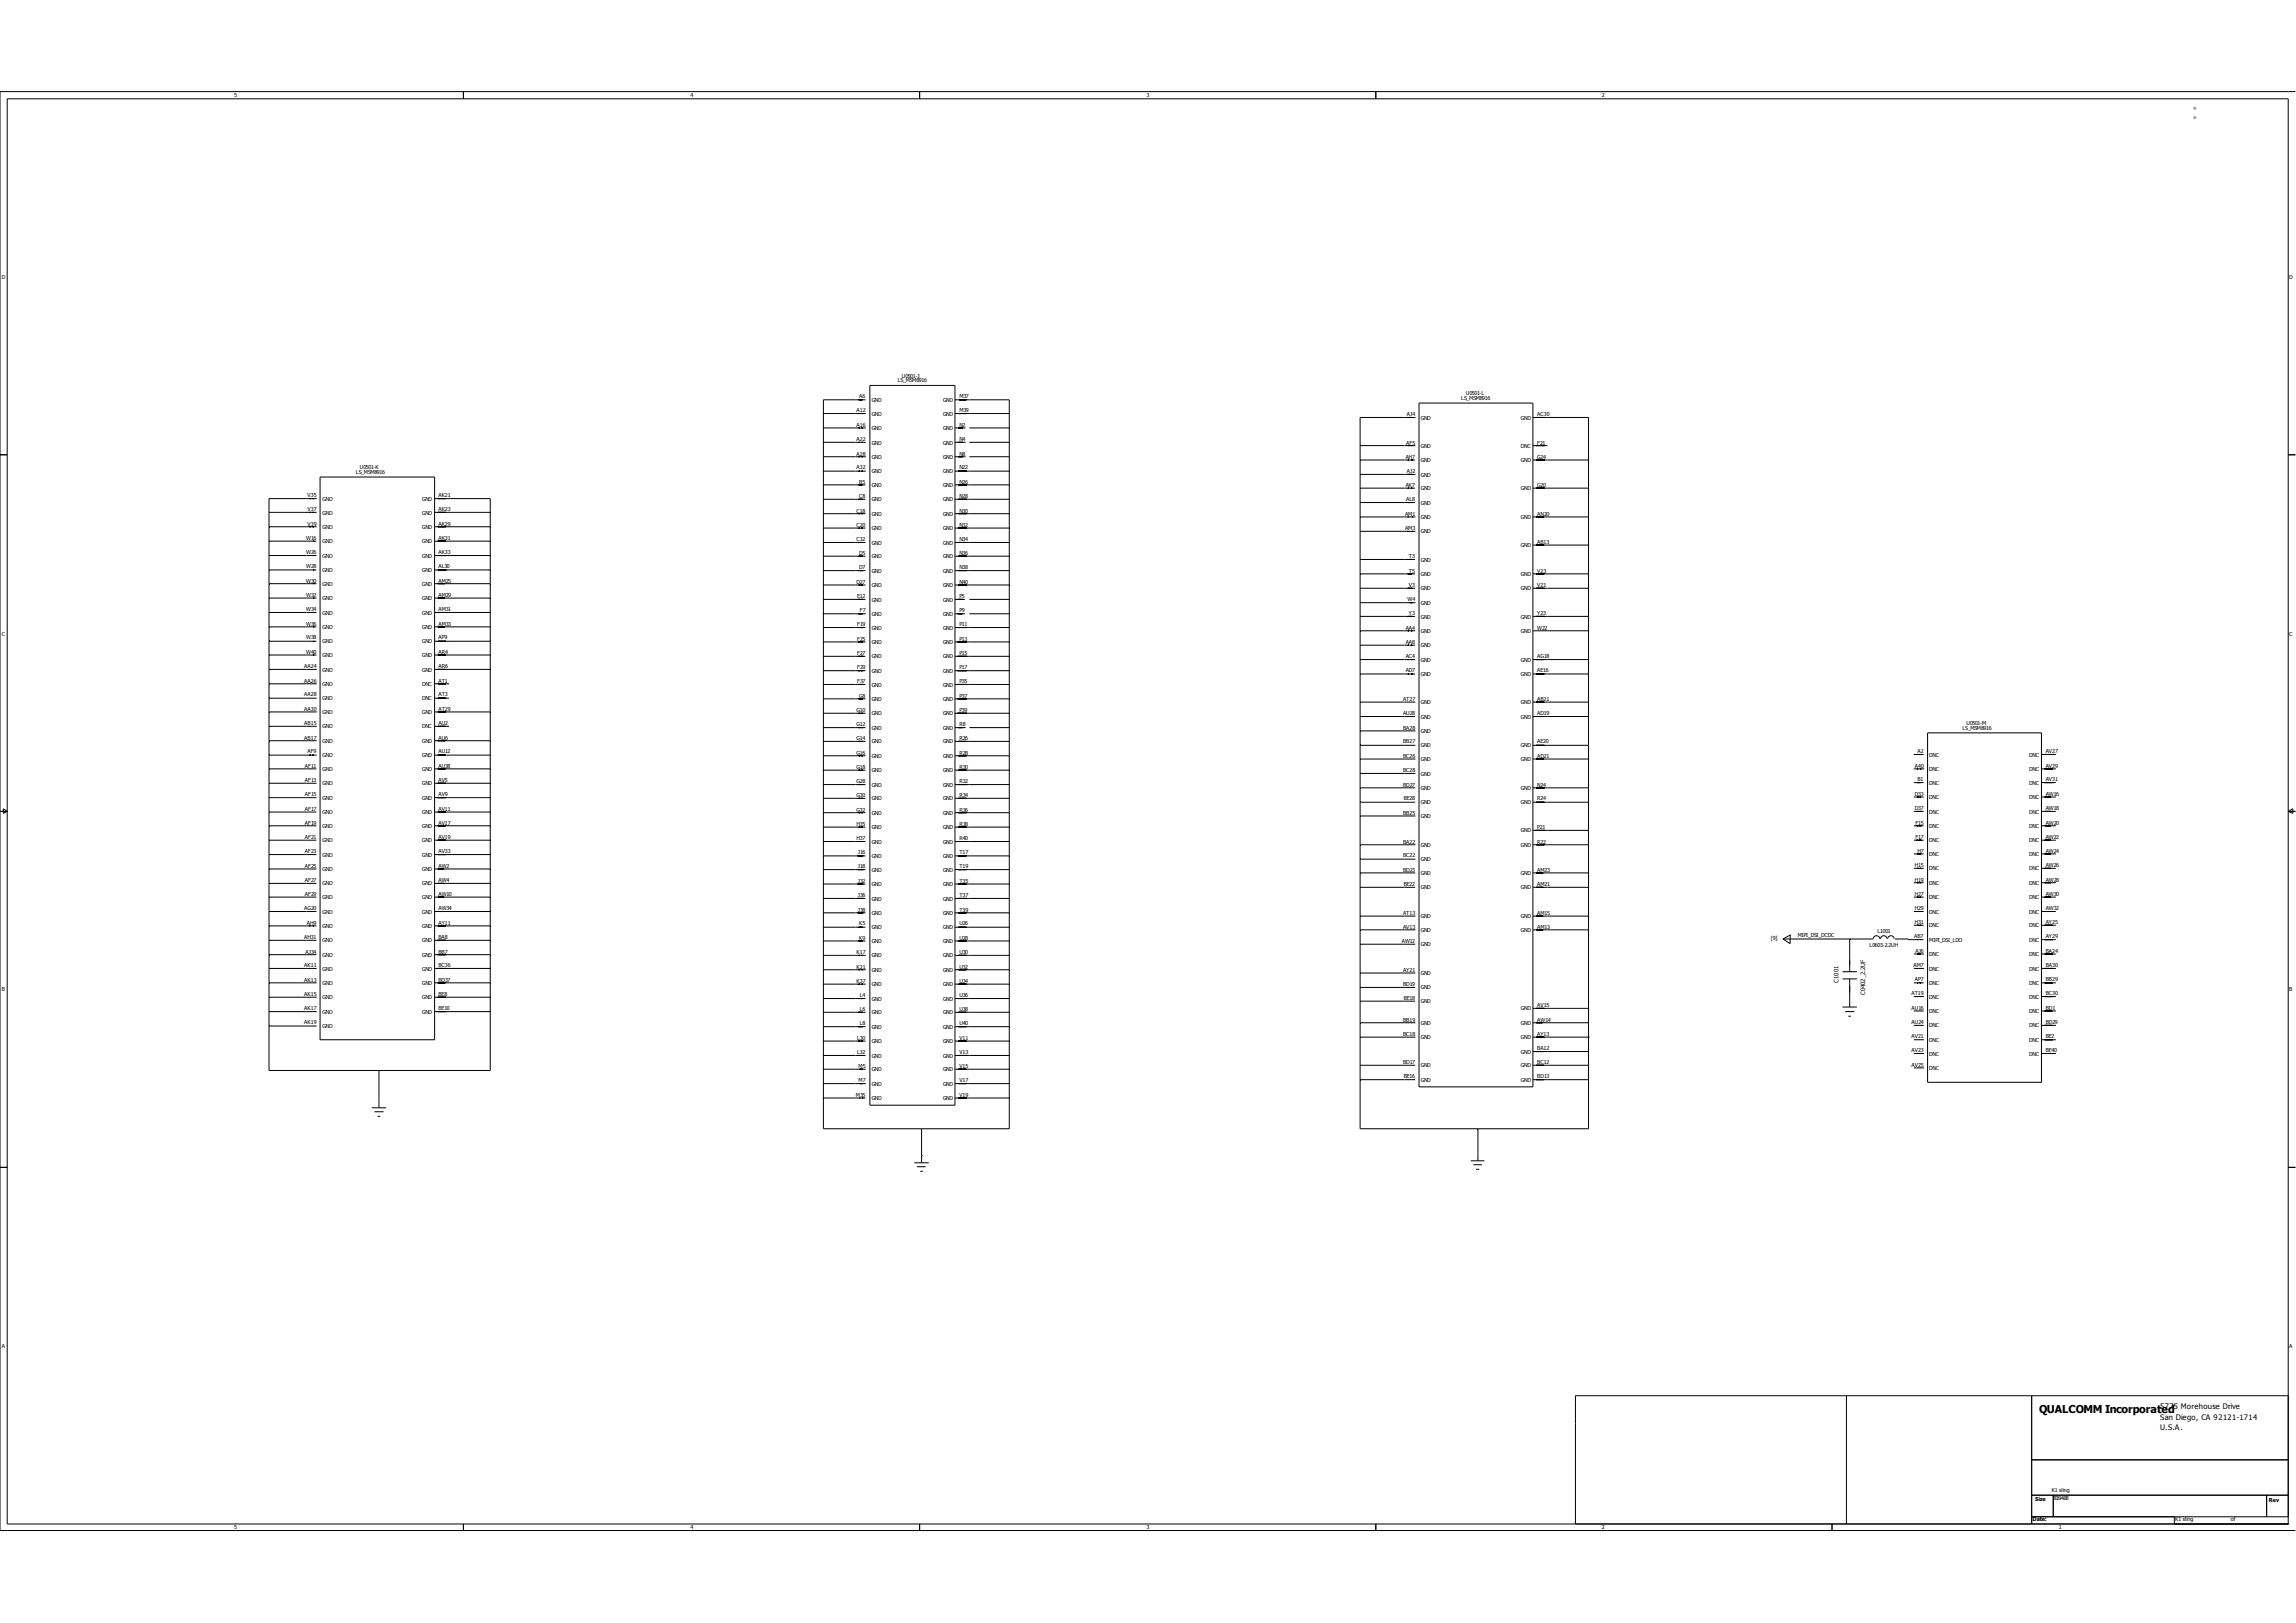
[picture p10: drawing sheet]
<svg xmlns="http://www.w3.org/2000/svg" width="297mm" height="210mm" viewBox="0 0 297 210" stroke-linecap="round" stroke-linejoin="round" font-family="sans-serif">
<defs><g id="words">
<text font-size="2.5" fill="#666" x="283.3" y="15.3">：</text>
<text font-size="1.4" x="263.8" y="182.8">QUALCOMM Incorporated</text>
<g font-size="1">
<text x="279.4" y="182.4">5775 Morehouse Drive</text>
<text x="279.4" y="183.7">San Diego, CA 92121-1714</text>
<text x="279.4" y="185.1">U.S.A.</text>
</g>
<g font-size=".8">
<text x="237.8" y="127.2" transform="rotate(-90 237.8 127.2)">C1001</text>
<text x="241.3" y="128.8" transform="rotate(-90 241.3 128.8)">C0402_2.2UF</text>
</g>
<g font-size=".7">
<text x="30.3" y="12.6">5</text>
<text x="89.3" y="12.6">4</text>
<text x="148.3" y="12.6">3</text>
<text x="207.2" y="12.6">2</text>
<text x=".3" y="36.1">D</text>
<text x="296.1" y="36.1">D</text>
<text x="110.8" y="53.4">A12</text>
<text x="111.1" y="51.5">A6</text>
<text x="112.8" y="52">GND</text>
<text x="112.8" y="53.8">GND</text>
<text x="116.1" y="49.5">LS_MSM8916</text>
<text x="116.7" y="48.9">U0501-J</text>
<text x="122" y="53.8">GND</text>
<text x="122" y="52">GND</text>
<text x="124.1" y="53.4">M39</text>
<text x="124.1" y="51.5">M37</text>
<text x="182" y="53.8">AJ4</text>
<text x="189" y="51.8">LS_MSM8916</text>
<text x="189.6" y="51.2">U0501-L</text>
<text x="198.8" y="53.8">AC30</text>
<text x="110.8" y="55.2">A16</text>
<text x="110.8" y="57.1">A22</text>
<text x="110.8" y="59">A28</text>
<text x="112.8" y="55.7">GND</text>
<text x="112.8" y="57.5">GND</text>
<text x="112.8" y="59.4">GND</text>
<text x="122" y="59.4">GND</text>
<text x="122" y="57.5">GND</text>
<text x="122" y="55.7">GND</text>
<text x="124.1" y="59">N8</text>
<text x="124.1" y="57.1">N4</text>
<text x="124.1" y="55.2">N2</text>
<text x="181.8" y="59.4">AH7</text>
<text x="181.9" y="57.5">AF5</text>
<text x="183.8" y="54.3">GND</text>
<text x="183.8" y="59.8">GND</text>
<text x="183.8" y="57.9">GND</text>
<text x="196.7" y="59.8">GND</text>
<text x="196.7" y="57.9">DNC</text>
<text x="196.7" y="54.3">GND</text>
<text x="198.8" y="59.4">G24</text>
<text x="198.8" y="57.5">F21</text>
<text x="39.8" y="64.3">V35</text>
<text x="41.7" y="64.8">GND</text>
<text x="46.1" y="61.3">LS_MSM8916</text>
<text x="46.6" y="60.7">U0501-K</text>
<text x="54.6" y="64.8">GND</text>
<text x="56.7" y="64.3">AK21</text>
<text x="110.8" y="60.7">A32</text>
<text x="111.1" y="62.6">B5</text>
<text x="111.1" y="64.5">C8</text>
<text x="112.8" y="61.2">GND</text>
<text x="112.8" y="63">GND</text>
<text x="112.8" y="64.9">GND</text>
<text x="122" y="61.2">GND</text>
<text x="122" y="63">GND</text>
<text x="122" y="64.9">GND</text>
<text x="124.1" y="60.7">N22</text>
<text x="124.1" y="62.6">N26</text>
<text x="124.1" y="64.5">N28</text>
<text x="181.8" y="63">AK7</text>
<text x="181.9" y="64.9">AL8</text>
<text x="182" y="61.2">AJ2</text>
<text x="183.8" y="63.4">GND</text>
<text x="183.8" y="65.3">GND</text>
<text x="183.8" y="61.7">GND</text>
<text x="196.7" y="63.4">GND</text>
<text x="198.8" y="63">G20</text>
<text x="39.6" y="69.9">W16</text>
<text x="39.6" y="71.7">W26</text>
<text x="39.8" y="66.1">V37</text>
<text x="39.8" y="68">V39</text>
<text x="41.7" y="66.6">GND</text>
<text x="41.7" y="68.4">GND</text>
<text x="41.7" y="70.3">GND</text>
<text x="54.6" y="66.6">GND</text>
<text x="54.6" y="68.4">GND</text>
<text x="54.6" y="70.3">GND</text>
<text x="56.7" y="66.1">AK23</text>
<text x="56.7" y="68">AK29</text>
<text x="56.7" y="69.9">AK31</text>
<text x="56.7" y="71.7">AK33</text>
<text x="110.8" y="66.3">C18</text>
<text x="110.8" y="68.2">C20</text>
<text x="110.8" y="70">C32</text>
<text x="111.1" y="71.8">D5</text>
<text x="112.8" y="66.7">GND</text>
<text x="112.8" y="68.6">GND</text>
<text x="112.8" y="70.5">GND</text>
<text x="122" y="66.7">GND</text>
<text x="122" y="68.6">GND</text>
<text x="122" y="70.5">GND</text>
<text x="124.1" y="66.3">N30</text>
<text x="124.1" y="68.2">N32</text>
<text x="124.1" y="71.8">N36</text>
<text x="124.1" y="70">N34</text>
<text x="181.7" y="66.7">AM1</text>
<text x="181.7" y="68.5">AM3</text>
<text x="183.8" y="67.2">GND</text>
<text x="183.8" y="69">GND</text>
<text x="196.7" y="70.8">GND</text>
<text x="196.7" y="67.2">GND</text>
<text x="198.8" y="70.4">AB13</text>
<text x="198.8" y="66.7">AN20</text>
<text x="39.6" y="73.5">W28</text>
<text x="39.6" y="75.4">W30</text>
<text x="39.6" y="77.2">W32</text>
<text x="41.7" y="72.2">GND</text>
<text x="41.7" y="74">GND</text>
<text x="41.7" y="75.8">GND</text>
<text x="41.7" y="77.7">GND</text>
<text x="54.6" y="72.2">GND</text>
<text x="54.6" y="74">GND</text>
<text x="54.6" y="75.8">GND</text>
<text x="54.6" y="77.7">GND</text>
<text x="56.7" y="73.5">AL30</text>
<text x="56.7" y="75.4">AM25</text>
<text x="56.7" y="77.2">AM29</text>
<text x="110.8" y="75.5">D27</text>
<text x="110.9" y="77.4">E12</text>
<text x="111.1" y="73.7">D7</text>
<text x="112.8" y="72.2">GND</text>
<text x="112.8" y="74.1">GND</text>
<text x="112.8" y="76">GND</text>
<text x="112.8" y="77.8">GND</text>
<text x="122" y="77.8">GND</text>
<text x="122" y="76">GND</text>
<text x="122" y="74.1">GND</text>
<text x="122" y="72.2">GND</text>
<text x="124.1" y="77.4">P5</text>
<text x="124.1" y="75.5">N40</text>
<text x="124.1" y="73.7">N38</text>
<text x="182.1" y="77.7">W4</text>
<text x="182.3" y="72.2">T3</text>
<text x="182.3" y="74.1">T5</text>
<text x="182.3" y="76">V3</text>
<text x="183.8" y="72.7">GND</text>
<text x="183.8" y="74.5">GND</text>
<text x="183.8" y="76.4">GND</text>
<text x="196.7" y="76.4">GND</text>
<text x="196.7" y="74.5">GND</text>
<text x="198.8" y="76">V21</text>
<text x="198.8" y="74.1">V23</text>
<text x=".3" y="82.2">C</text>
<text x="39.6" y="79.1">W34</text>
<text x="39.6" y="81">W36</text>
<text x="39.6" y="82.7">W38</text>
<text x="41.7" y="79.5">GND</text>
<text x="41.7" y="81.4">GND</text>
<text x="41.7" y="83.2">GND</text>
<text x="54.6" y="79.5">GND</text>
<text x="54.6" y="81.4">GND</text>
<text x="54.6" y="83.2">GND</text>
<text x="56.7" y="79.1">AM31</text>
<text x="56.7" y="81">AM33</text>
<text x="56.7" y="82.7">AP9</text>
<text x="110.9" y="81">F19</text>
<text x="110.9" y="82.9">F25</text>
<text x="111.2" y="79.2">F7</text>
<text x="112.8" y="79.7">GND</text>
<text x="112.8" y="81.5">GND</text>
<text x="112.8" y="83.3">GND</text>
<text x="122" y="83.3">GND</text>
<text x="122" y="81.5">GND</text>
<text x="122" y="79.7">GND</text>
<text x="124.1" y="82.9">P13</text>
<text x="124.1" y="81">P11</text>
<text x="124.1" y="79.2">P9</text>
<text x="181.8" y="81.5">AA4</text>
<text x="181.8" y="83.3">AA8</text>
<text x="182.3" y="79.6">Y3</text>
<text x="183.8" y="78.3">GND</text>
<text x="183.8" y="80">GND</text>
<text x="183.8" y="81.9">GND</text>
<text x="183.8" y="83.8">GND</text>
<text x="196.7" y="81.9">GND</text>
<text x="196.7" y="80">GND</text>
<text x="198.8" y="81.5">W22</text>
<text x="198.8" y="79.6">Y23</text>
<text x="296.1" y="82.2">C</text>
<text x="39.4" y="86.5">AA24</text>
<text x="39.4" y="88.3">AA26</text>
<text x="39.6" y="84.6">W40</text>
<text x="41.7" y="85">GND</text>
<text x="41.7" y="86.9">GND</text>
<text x="41.7" y="88.8">GND</text>
<text x="54.6" y="85">GND</text>
<text x="54.6" y="86.9">GND</text>
<text x="54.6" y="88.8">DNC</text>
<text x="56.7" y="84.6">AR4</text>
<text x="56.7" y="86.5">AR6</text>
<text x="56.7" y="88.3">AT1</text>
<text x="110.9" y="84.8">F27</text>
<text x="110.9" y="86.6">F29</text>
<text x="110.9" y="88.4">F37</text>
<text x="112.8" y="85.2">GND</text>
<text x="112.8" y="87.1">GND</text>
<text x="112.8" y="88.8">GND</text>
<text x="122" y="88.8">GND</text>
<text x="122" y="87.1">GND</text>
<text x="122" y="85.2">GND</text>
<text x="124.1" y="88.4">P35</text>
<text x="124.1" y="86.6">P17</text>
<text x="124.1" y="84.8">P15</text>
<text x="181.8" y="87">AD7</text>
<text x="181.8" y="85.2">AC4</text>
<text x="183.8" y="87.5">GND</text>
<text x="183.8" y="85.6">GND</text>
<text x="196.7" y="85.6">GND</text>
<text x="196.7" y="87.5">GND</text>
<text x="198.8" y="85.2">AG18</text>
<text x="198.8" y="87">AE16</text>
<text x="39.4" y="90.1">AA28</text>
<text x="39.4" y="92">AA30</text>
<text x="39.4" y="93.8">AB15</text>
<text x="39.4" y="95.7">AB17</text>
<text x="41.7" y="90.6">GND</text>
<text x="41.7" y="92.4">GND</text>
<text x="41.7" y="94.3">GND</text>
<text x="54.6" y="90.6">DNC</text>
<text x="54.6" y="92.4">GND</text>
<text x="54.6" y="94.3">DNC</text>
<text x="56.7" y="90.1">AT3</text>
<text x="56.7" y="92">AT29</text>
<text x="56.7" y="93.8">AU2</text>
<text x="56.7" y="95.7">AU6</text>
<text x="110.8" y="92.1">G10</text>
<text x="110.8" y="93.9">G12</text>
<text x="110.8" y="95.8">G14</text>
<text x="111.1" y="90.3">G8</text>
<text x="112.8" y="90.7">GND</text>
<text x="112.8" y="92.6">GND</text>
<text x="112.8" y="94.4">GND</text>
<text x="122" y="94.4">GND</text>
<text x="122" y="92.6">GND</text>
<text x="122" y="90.7">GND</text>
<text x="124.1" y="95.8">R26</text>
<text x="124.1" y="93.9">R8</text>
<text x="124.1" y="92.1">P39</text>
<text x="124.1" y="90.3">P37</text>
<text x="181.5" y="92.6">AU28</text>
<text x="181.5" y="90.7">AT27</text>
<text x="181.5" y="94.4">BA28</text>
<text x="183.8" y="93">GND</text>
<text x="183.8" y="91.1">GND</text>
<text x="183.8" y="94.8">GND</text>
<text x="196.7" y="93">GND</text>
<text x="196.7" y="91.1">GND</text>
<text x="198.8" y="92.6">AD19</text>
<text x="198.8" y="90.7">AB21</text>
<text x="253.9" y="94.4">LS_MSM8916</text>
<text x="254.4" y="93.8">U0501-M</text>
<text x="39.4" y="99.3">AF11</text>
<text x="39.4" y="101.2">AF13</text>
<text x="39.8" y="97.5">AF9</text>
<text x="41.7" y="96.1">GND</text>
<text x="41.7" y="98">GND</text>
<text x="41.7" y="99.8">GND</text>
<text x="41.7" y="101.6">GND</text>
<text x="54.6" y="96.1">GND</text>
<text x="54.6" y="98">GND</text>
<text x="54.6" y="99.8">GND</text>
<text x="54.6" y="101.6">GND</text>
<text x="56.7" y="97.5">AU12</text>
<text x="56.7" y="99.3">AU38</text>
<text x="56.7" y="101.2">AV5</text>
<text x="110.8" y="97.6">G16</text>
<text x="110.8" y="99.5">G18</text>
<text x="110.8" y="101.3">G28</text>
<text x="112.8" y="96.2">GND</text>
<text x="112.8" y="98.1">GND</text>
<text x="112.8" y="99.9">GND</text>
<text x="112.8" y="101.8">GND</text>
<text x="122" y="101.8">GND</text>
<text x="122" y="99.9">GND</text>
<text x="122" y="96.2">GND</text>
<text x="122" y="98.1">GND</text>
<text x="124.1" y="101.3">R32</text>
<text x="124.1" y="99.5">R30</text>
<text x="124.1" y="97.6">R28</text>
<text x="181.5" y="96.2">BB27</text>
<text x="181.5" y="98.1">BC26</text>
<text x="181.5" y="99.9">BC28</text>
<text x="181.5" y="101.8">BD27</text>
<text x="183.8" y="96.7">GND</text>
<text x="183.8" y="98.5">GND</text>
<text x="183.8" y="100.3">GND</text>
<text x="196.7" y="96.7">GND</text>
<text x="196.7" y="98.5">GND</text>
<text x="198.8" y="101.8">N24</text>
<text x="198.8" y="96.2">AE20</text>
<text x="198.8" y="98.1">AD21</text>
<text x="247.7" y="99.3">A40</text>
<text x="248" y="97.5">A2</text>
<text x="248" y="101.1">B1</text>
<text x="249.6" y="99.8">DNC</text>
<text x="249.6" y="97.9">DNC</text>
<text x="249.6" y="101.5">DNC</text>
<text x="262.5" y="99.8">DNC</text>
<text x="262.5" y="101.5">DNC</text>
<text x="262.5" y="97.9">DNC</text>
<text x="264.6" y="99.3">AV29</text>
<text x="264.6" y="101.1">AV31</text>
<text x="264.6" y="97.5">AV27</text>
<text x="39.4" y="103.1">AF15</text>
<text x="39.4" y="104.9">AF17</text>
<text x="39.4" y="106.7">AF19</text>
<text x="41.7" y="103.5">GND</text>
<text x="41.7" y="105.3">GND</text>
<text x="41.7" y="107.1">GND</text>
<text x="54.6" y="103.5">GND</text>
<text x="54.6" y="105.3">GND</text>
<text x="54.6" y="107.1">GND</text>
<text x="56.7" y="103.1">AV9</text>
<text x="56.7" y="104.9">AV11</text>
<text x="56.7" y="106.7">AV17</text>
<text x="110.8" y="103.1">G30</text>
<text x="110.8" y="105">G32</text>
<text x="110.8" y="106.9">H35</text>
<text x="112.8" y="103.6">GND</text>
<text x="112.8" y="105.4">GND</text>
<text x="112.8" y="107.3">GND</text>
<text x="122" y="107.3">GND</text>
<text x="122" y="105.4">GND</text>
<text x="122" y="103.6">GND</text>
<text x="124.1" y="106.9">R38</text>
<text x="124.1" y="105">R36</text>
<text x="124.1" y="103.1">R34</text>
<text x="181.5" y="105.4">BB25</text>
<text x="181.6" y="103.6">BE28</text>
<text x="183.8" y="102.2">GND</text>
<text x="183.8" y="104.1">GND</text>
<text x="183.8" y="105.9">GND</text>
<text x="196.7" y="107.7">GND</text>
<text x="196.7" y="104.1">GND</text>
<text x="196.7" y="102.2">GND</text>
<text x="198.8" y="107.3">P21</text>
<text x="198.8" y="103.6">R24</text>
<text x="247.7" y="103">D33</text>
<text x="247.7" y="104.8">D37</text>
<text x="247.8" y="106.7">F15</text>
<text x="249.6" y="103.4">DNC</text>
<text x="249.6" y="105.3">DNC</text>
<text x="249.6" y="107.1">DNC</text>
<text x="262.5" y="103.4">DNC</text>
<text x="262.5" y="105.3">DNC</text>
<text x="262.5" y="107.1">DNC</text>
<text x="264.6" y="103">AW16</text>
<text x="264.6" y="104.8">AW18</text>
<text x="264.6" y="106.7">AW20</text>
<text x="39.4" y="108.6">AF21</text>
<text x="39.4" y="110.4">AF23</text>
<text x="39.4" y="112.3">AF25</text>
<text x="41.7" y="109">GND</text>
<text x="41.7" y="110.8">GND</text>
<text x="41.7" y="112.7">GND</text>
<text x="54.6" y="109">GND</text>
<text x="54.6" y="110.8">GND</text>
<text x="54.6" y="112.7">GND</text>
<text x="56.7" y="108.6">AV19</text>
<text x="56.7" y="110.4">AV33</text>
<text x="56.7" y="112.3">AW2</text>
<text x="110.8" y="108.7">H37</text>
<text x="111" y="110.5">J16</text>
<text x="111" y="112.4">J18</text>
<text x="112.8" y="109.2">GND</text>
<text x="112.8" y="111">GND</text>
<text x="112.8" y="112.8">GND</text>
<text x="122" y="112.8">GND</text>
<text x="122" y="111">GND</text>
<text x="122" y="109.2">GND</text>
<text x="124.1" y="112.4">T19</text>
<text x="124.1" y="110.5">T17</text>
<text x="124.1" y="108.7">R40</text>
<text x="181.5" y="110.9">BC22</text>
<text x="181.5" y="112.8">BD23</text>
<text x="181.5" y="109.2">BA22</text>
<text x="183.8" y="111.4">GND</text>
<text x="183.8" y="113.2">GND</text>
<text x="183.8" y="109.6">GND</text>
<text x="196.7" y="113.2">GND</text>
<text x="196.7" y="109.6">GND</text>
<text x="198.8" y="112.8">AM23</text>
<text x="198.8" y="109.2">R22</text>
<text x="247.7" y="112.2">H15</text>
<text x="247.8" y="108.6">F17</text>
<text x="248" y="110.3">H7</text>
<text x="249.6" y="109">DNC</text>
<text x="249.6" y="110.8">DNC</text>
<text x="249.6" y="112.6">DNC</text>
<text x="262.5" y="109">DNC</text>
<text x="262.5" y="110.8">DNC</text>
<text x="262.5" y="112.6">DNC</text>
<text x="264.6" y="108.6">AW22</text>
<text x="264.6" y="110.3">AW24</text>
<text x="264.6" y="112.2">AW26</text>
<text x="39.4" y="117.8">AG20</text>
<text x="39.4" y="115.9">AF29</text>
<text x="39.4" y="114.1">AF27</text>
<text x="39.7" y="119.7">AH9</text>
<text x="41.7" y="116.3">GND</text>
<text x="41.7" y="118.2">GND</text>
<text x="41.7" y="114.6">GND</text>
<text x="54.6" y="114.6">GND</text>
<text x="54.6" y="116.3">GND</text>
<text x="54.6" y="118.2">GND</text>
<text x="56.7" y="114.1">AW4</text>
<text x="56.7" y="115.9">AW10</text>
<text x="56.7" y="117.8">AW34</text>
<text x="56.7" y="119.7">AY11</text>
<text x="111" y="114.2">J32</text>
<text x="111" y="116.1">J36</text>
<text x="111" y="118">J38</text>
<text x="111.1" y="119.7">K5</text>
<text x="112.8" y="114.7">GND</text>
<text x="112.8" y="116.5">GND</text>
<text x="112.8" y="118.4">GND</text>
<text x="122" y="116.5">GND</text>
<text x="122" y="118.4">GND</text>
<text x="122" y="114.7">GND</text>
<text x="124.1" y="119.7">U26</text>
<text x="124.1" y="116.1">T37</text>
<text x="124.1" y="118">T39</text>
<text x="124.1" y="114.2">T35</text>
<text x="181.5" y="118.4">AT13</text>
<text x="181.6" y="114.7">BE22</text>
<text x="183.8" y="115.1">GND</text>
<text x="183.8" y="118.8">GND</text>
<text x="196.7" y="118.8">GND</text>
<text x="196.7" y="115.1">GND</text>
<text x="198.8" y="118.4">AM15</text>
<text x="198.8" y="114.7">AM21</text>
<text x="247.7" y="114.1">H19</text>
<text x="247.7" y="115.9">H27</text>
<text x="247.7" y="117.8">H29</text>
<text x="247.7" y="119.6">H31</text>
<text x="249.6" y="114.5">DNC</text>
<text x="249.6" y="116.3">DNC</text>
<text x="249.6" y="118.2">DNC</text>
<text x="249.6" y="120">DNC</text>
<text x="262.5" y="114.5">DNC</text>
<text x="262.5" y="116.3">DNC</text>
<text x="262.5" y="118.2">DNC</text>
<text x="262.5" y="120">DNC</text>
<text x="264.6" y="114.1">AW28</text>
<text x="264.6" y="115.9">AW30</text>
<text x="264.6" y="117.8">AW32</text>
<text x="264.6" y="119.6">AY25</text>
<text x="39.4" y="121.5">AH31</text>
<text x="39.4" y="125.2">AK11</text>
<text x="39.5" y="123.4">AJ34</text>
<text x="41.7" y="120.1">GND</text>
<text x="41.7" y="121.9">GND</text>
<text x="41.7" y="123.8">GND</text>
<text x="41.7" y="125.6">GND</text>
<text x="54.6" y="120.1">GND</text>
<text x="54.6" y="121.9">GND</text>
<text x="54.6" y="123.8">GND</text>
<text x="54.6" y="125.6">GND</text>
<text x="56.7" y="121.5">BA8</text>
<text x="56.7" y="123.4">BB7</text>
<text x="56.7" y="125.2">BC36</text>
<text x="110.8" y="123.5">K17</text>
<text x="110.8" y="125.3">K21</text>
<text x="111.1" y="121.6">K9</text>
<text x="112.8" y="120.2">GND</text>
<text x="112.8" y="122">GND</text>
<text x="112.8" y="123.9">GND</text>
<text x="112.8" y="125.7">GND</text>
<text x="122" y="125.7">GND</text>
<text x="122" y="123.9">GND</text>
<text x="122" y="122">GND</text>
<text x="122" y="120.2">GND</text>
<text x="124.1" y="125.3">U32</text>
<text x="124.1" y="123.5">U30</text>
<text x="124.1" y="121.6">U28</text>
<text x="181.3" y="122">AW12</text>
<text x="181.5" y="120.2">AV13</text>
<text x="181.5" y="125.7">AY21</text>
<text x="183.8" y="120.6">GND</text>
<text x="183.8" y="122.4">GND</text>
<text x="196.7" y="120.6">GND</text>
<text x="198.8" y="120.2">AM13</text>
<text x="229.1" y="121.7">[9]</text>
<text x="232.5" y="121.3">MIPI_DSI_DCDC</text>
<text x="241.9" y="122.5">L0603-2.2UH</text>
<text x="242.9" y="120.8">L1001</text>
<text x="247.5" y="125.2">AM7</text>
<text x="247.6" y="121.4">AB7</text>
<text x="247.8" y="123.3">AJ6</text>
<text x="249.6" y="123.7">DNC</text>
<text x="249.6" y="125.6">DNC</text>
<text x="249.6" y="121.9">MIPI_DSI_LDO</text>
<text x="262.5" y="121.9">DNC</text>
<text x="262.5" y="123.7">DNC</text>
<text x="262.5" y="125.6">DNC</text>
<text x="264.6" y="121.4">AY29</text>
<text x="264.6" y="123.3">BA24</text>
<text x="264.6" y="125.2">BA30</text>
<text x=".3" y="128.3">B</text>
<text x="39.4" y="127">AK13</text>
<text x="39.4" y="128.9">AK15</text>
<text x="39.4" y="130.7">AK17</text>
<text x="41.7" y="127.4">GND</text>
<text x="41.7" y="129.3">GND</text>
<text x="41.7" y="131.2">GND</text>
<text x="54.6" y="127.4">GND</text>
<text x="54.6" y="129.3">GND</text>
<text x="54.6" y="131.2">GND</text>
<text x="56.7" y="127">BD37</text>
<text x="56.7" y="128.9">BE8</text>
<text x="56.7" y="130.7">BE10</text>
<text x="110.8" y="127.2">K37</text>
<text x="111.2" y="129">L4</text>
<text x="111.2" y="130.8">L6</text>
<text x="112.8" y="127.6">GND</text>
<text x="112.8" y="129.5">GND</text>
<text x="112.8" y="131.2">GND</text>
<text x="122" y="131.2">GND</text>
<text x="122" y="129.5">GND</text>
<text x="122" y="127.6">GND</text>
<text x="124.1" y="130.8">U38</text>
<text x="124.1" y="129">U36</text>
<text x="124.1" y="127.2">U34</text>
<text x="181.5" y="127.6">BD19</text>
<text x="181.6" y="129.4">BE18</text>
<text x="183.8" y="126.2">GND</text>
<text x="183.8" y="129.8">GND</text>
<text x="183.8" y="128">GND</text>
<text x="196.7" y="130.7">GND</text>
<text x="198.8" y="130.3">AV15</text>
<text x="247.3" y="128.8">AT19</text>
<text x="247.3" y="130.7">AU16</text>
<text x="247.7" y="126.9">AP7</text>
<text x="249.6" y="127.4">DNC</text>
<text x="249.6" y="129.2">DNC</text>
<text x="249.6" y="131.1">DNC</text>
<text x="262.5" y="127.4">DNC</text>
<text x="262.5" y="129.2">DNC</text>
<text x="262.5" y="131.1">DNC</text>
<text x="264.6" y="126.9">BB29</text>
<text x="264.6" y="128.8">BC30</text>
<text x="264.6" y="130.7">BD1</text>
<text x="296.1" y="128.3">B</text>
<text x="39.4" y="132.5">AK19</text>
<text x="41.7" y="133">GND</text>
<text x="110.9" y="134.5">L30</text>
<text x="110.9" y="136.3">L32</text>
<text x="111.2" y="132.7">L8</text>
<text x="112.8" y="133.1">GND</text>
<text x="112.8" y="135">GND</text>
<text x="112.8" y="136.8">GND</text>
<text x="122" y="136.8">GND</text>
<text x="122" y="135">GND</text>
<text x="122" y="133.1">GND</text>
<text x="124.1" y="136.3">V13</text>
<text x="124.1" y="134.5">V11</text>
<text x="124.1" y="132.7">U40</text>
<text x="181.5" y="132.2">BB19</text>
<text x="181.5" y="134">BC18</text>
<text x="181.5" y="137.7">BD17</text>
<text x="183.8" y="132.6">GND</text>
<text x="183.8" y="134.5">GND</text>
<text x="196.7" y="136.3">GND</text>
<text x="196.7" y="132.6">GND</text>
<text x="196.7" y="134.5">GND</text>
<text x="198.8" y="137.7">BC12</text>
<text x="198.8" y="135.8">BA12</text>
<text x="198.8" y="132.2">AW14</text>
<text x="198.8" y="134">AY13</text>
<text x="247.3" y="132.5">AU24</text>
<text x="247.3" y="134.3">AV21</text>
<text x="247.3" y="136.2">AV23</text>
<text x="249.6" y="132.9">DNC</text>
<text x="249.6" y="134.8">DNC</text>
<text x="249.6" y="136.6">DNC</text>
<text x="262.5" y="132.9">DNC</text>
<text x="262.5" y="134.8">DNC</text>
<text x="262.5" y="136.6">DNC</text>
<text x="264.6" y="132.5">BD29</text>
<text x="264.6" y="134.3">BE2</text>
<text x="264.6" y="136.2">BE40</text>
<text x="110.7" y="141.9">M35</text>
<text x="111.1" y="138.2">M5</text>
<text x="111.1" y="140.1">M7</text>
<text x="112.8" y="138.6">GND</text>
<text x="112.8" y="140.5">GND</text>
<text x="112.8" y="142.3">GND</text>
<text x="122" y="142.3">GND</text>
<text x="122" y="140.5">GND</text>
<text x="122" y="138.6">GND</text>
<text x="124.1" y="141.9">V19</text>
<text x="124.1" y="140.1">V17</text>
<text x="124.1" y="138.2">V15</text>
<text x="181.6" y="139.5">BE16</text>
<text x="183.8" y="138.1">GND</text>
<text x="183.8" y="140">GND</text>
<text x="196.7" y="138.1">GND</text>
<text x="196.7" y="140">GND</text>
<text x="198.8" y="139.5">BD13</text>
<text x="247.3" y="138">AV25</text>
<text x="249.6" y="138.4">DNC</text>
<text x=".3" y="174.4">A</text>
<text x="296.1" y="174.4">A</text>
<text x="30.3" y="197.9">5</text>
<text x="89.3" y="197.9">4</text>
<text x="148.3" y="197.9">3</text>
<text x="207.2" y="197.9">2</text>
<text x="262.9" y="196.9">Date:</text>
<text x="263.3" y="194.2">Size</text>
<text x="265.4" y="193">K1 sling</text>
<text x="265.6" y="194.1">2019-4-08</text>
<text x="266.3" y="197.9">1</text>
<text x="281.4" y="196.9">K1 sling</text>
<text x="288.6" y="196.9">of</text>
<text x="293.5" y="194.3">Rev</text>
</g>
</g></defs>
<g fill="none" stroke="#000" stroke-width=".13">
<path d="M.9 12.8h295.1v184.4h-295.1zM59.9 11.9v.9M119 11.9v.9M178 11.9v.9M296.9 11.9h-296.9v186.1h296.9M0 58.8h.9M106.5 53.5h5.5M106.5 55.4h5.5M106.5 57.2h5.5M106.5 59.1h5.5M112 51.7h-5.5v94.3h24.1v-94.3h-7.1M112.5 49.9h11v93.1h-11z"/>
<path d="M123.5 59.1h1.4M123.5 57.2h1.4M123.5 55.4h1.4M123.5 53.5h7.1M125.4 59.1h5.2M125.4 57.2h5.2M125.4 55.4h5.2M175.9 59.5h7.2M175.9 57.7h7.2M183.1 54h-7.2v92h29.6v-92h-7.2M183.6 52.2h14.7v88.4h-14.7zM198.3 59.5h7.2"/>
<path d="M198.3 57.7h1.9M296 58.8h.9M34.8 68.2h6.2M34.8 70h6.1M34.8 71.9h6.1M34.8 73.7h6.1M34.8 75.5h6.1M34.8 77.4h6.1M34.8 79.2h6.1M34.8 66.3h4.8M39.6 66.3h1.4M39.6 66.3h.1"/>
<path d="M41 64.5h-6.2v74h28.6v-74h-7.2M41.4 61.7h14.8v72.8h-14.8zM56.2 66.3h7.2M56.2 68.2h7.2M56.2 70h7.2M56.2 71.9h7.2M56.2 73.7h7.2M56.2 75.5h7.2M56.2 77.4h7.2M56.2 79.2h7.2M106.5 61h5.5M106.5 62.7h5.4"/>
<path d="M106.5 64.6h5.5M106.5 66.5h5.5M106.5 68.3h5.5M106.5 70.2h5.5M106.5 72h5.5M106.5 73.8h5.5M106.5 75.7h5.5M106.5 79.4h5.5M106.5 77.6h4.2M110.7 77.6h1.3M110.7 77.6h.1M123.5 79.4h1.3"/>
<path d="M123.5 77.6h1.3M123.5 75.7h7.1M123.5 73.8h7.1M123.5 61h7.1M123.5 62.7h7.1M123.5 64.6h7.1M123.5 66.5h7.1M123.5 68.3h7.1M123.5 72h7.1M123.5 70.2h7.1M125.4 79.4h5.2M125.4 77.6h5.2"/>
<path d="M175.9 63.2h7.1M175.9 65h7.2M175.9 61.4h7.2M175.9 72.4h7.1M175.9 74.3h7.1M175.9 76.1h7.2M175.9 78h7.2M175.9 79.8h7.1M175.9 66.9h7.2M175.9 68.7h7.2M198.3 79.8h7.2M198.3 76.1h7.2"/>
<path d="M198.3 74.3h7.2M198.3 70.5h7.2M198.3 66.9h7.2M198.3 63.2h7.2M34.8 81.1h6.1M34.8 83h6.1M34.8 84.8h6.1M34.8 86.6h6.2M34.8 88.5h6.2M34.8 90.3h6.2M34.8 92.1h6.2M34.8 94h6.2"/>
<path d="M34.8 95.8h6.2M34.8 97.7h6.2M34.8 99.5h6.1M56.2 81.1h7.2M56.2 83h7.2M56.2 84.8h7.2M56.2 86.6h7.2M56.2 88.5h1.9M56.2 90.3h1.9M56.2 92.1h7.2M56.2 94h1.9M56.2 95.8h7.2"/>
<path d="M56.2 97.7h7.2M56.2 99.5h7.2M106.5 81.2h5.5M106.5 83.1h5.5M106.5 84.9h5.5M106.5 86.8h5.5M106.5 88.6h5.5M106.5 90.4h5.5M106.5 92.3h5.5M106.5 94.1h5.5M106.5 95.9h5.5M106.5 97.8h5.5"/>
<path d="M106.5 99.7h5.5M123.5 99.7h7.1M123.5 95.9h7.1M123.5 97.8h7.1M123.5 94.1h1.4M123.5 92.3h7.1M123.5 90.4h7.1M123.5 88.6h7.1M123.5 86.8h7.1M123.5 84.9h7.1M123.5 83.1h7.1M123.5 81.2h7.1"/>
<path d="M125.4 94.1h5.2M175.9 81.6h7.2M175.9 83.5h7.2M175.9 87.2h7.2M175.9 85.3h7.2M175.9 92.7h7.2M175.9 90.8h7.2M175.9 94.6h7.2M175.9 96.4h7.2M175.9 98.2h7.2M198.3 96.4h7.2M198.3 98.2h7.2"/>
<path d="M198.3 92.7h7.2M198.3 90.8h7.2M198.3 85.3h7.2M198.3 87.2h7.2M198.3 81.6h7.2M247.6 99.5h1.3M247.6 97.6h1.2M249.3 94.8h14.8v45.2h-14.8zM264.1 99.5h1.8M264.1 97.6h1.8M0 105h.9M.4 104.6l.5 .4-.5 .2z"/>
<path d="M34.8 101.3h6.1M34.8 103.2h6.1M34.8 105.1h6.1M34.8 106.8h6.1M34.8 108.7h6.1M34.8 110.6h6.1M34.8 112.4h6.1M34.8 116.1h6.1M34.8 117.9h6.1M34.8 119.8h6.1M34.8 114.3h6.1M56.2 101.3h7.2"/>
<path d="M56.2 103.2h7.2M56.2 105.1h7.2M56.2 106.8h7.2M56.2 108.7h7.2M56.2 110.6h7.2M56.2 112.4h7.2M56.2 114.3h7.2M56.2 116.1h7.2M56.2 117.9h7.2M56.2 119.8h7.2M106.5 101.5h5.5M106.5 103.3h5.5"/>
<path d="M106.5 105.2h5.5M106.5 107h5.5M106.5 108.9h5.5M106.5 110.7h5.5M106.5 112.5h5.5M106.5 114.4h5.5M106.5 116.2h5.5M106.5 118.1h5.5M106.5 120h5.4M123.5 120h7.1M123.5 116.2h7.1M123.5 118.1h7.1"/>
<path d="M123.5 114.4h7.1M123.5 112.5h7.1M123.5 110.7h7.1M123.5 108.9h7.1M123.5 107h7.1M123.5 105.2h7.1M123.5 103.3h7.1M123.5 101.5h7.1M175.9 100.1h7.2M175.9 101.9h7.2M175.9 103.8h7.2M175.9 105.6h7.2"/>
<path d="M175.9 111.2h7.2M175.9 114.8h7.2M175.9 112.9h7.2M175.9 109.3h7.2M175.9 118.5h7.2M198.3 118.5h7.2M198.3 114.8h7.2M198.3 112.9h7.2M198.3 107.4h7.2M198.3 109.3h7.2M198.3 103.8h7.2M198.3 101.9h7.2"/>
<path d="M247.6 101.3h1.2M247.6 103.1h1.2M247.6 105h1.2M247.6 106.8h1.2M247.6 108.7h1.2M247.6 110.5h1.2M247.6 112.4h1.2M247.6 114.2h1.2M247.6 116.1h1.2M247.6 117.9h1.2M247.6 119.7h1.2M264.1 101.3h1.8"/>
<path d="M264.1 103.1h1.8M264.1 105h1.8M264.1 106.8h1.8M264.1 108.7h1.8M264.1 110.5h1.8M264.1 112.4h1.8M264.1 114.2h1.8M264.1 116.1h1.8M264.1 117.9h1.8M264.1 119.7h1.8M296 105h.9M296 105l.6-.4v.6z"/>
<path d="M34.8 121.7h6.1M34.8 123.5h6.1M34.8 125.3h6.2M34.8 127.2h6.2M34.8 129h6.2M34.8 130.9h6.2M34.8 132.8h6.2M49 138.5v4.8M56.2 121.7h7.2M56.2 123.5h7.2M56.2 125.3h7.2M56.2 127.2h7.2"/>
<path d="M56.2 129h7.2M56.2 130.9h7.2M106.5 121.8h5.4M106.5 123.6h5.5M106.5 125.5h5.5M106.5 127.3h5.5M106.5 129.2h5.5M106.5 131h5.5M106.5 132.8h5.5M106.5 134.7h5.5M106.5 136.6h5.5M106.5 138.3h5.5"/>
<path d="M123.5 138.3h7.1M123.5 136.6h7.1M123.5 134.7h7.1M123.5 132.8h7.1M123.5 131h7.1M123.5 129.2h7.1M123.5 127.3h7.1M123.5 125.5h7.1M123.5 123.6h7.1M123.5 121.8h7.1M175.9 120.3h7.2M175.9 122.2h7.2"/>
<path d="M175.9 125.9h7.2M175.9 129.5h7.2M175.9 127.8h7.2M175.9 132.3h7.2M175.9 134.2h7.2M175.9 137.8h7.2M175.9 139.7h7.2M198.3 137.8h7.2M198.3 136.1h7.2M198.3 139.7h7.2M198.3 132.3h7.2M198.3 134.2h7.2"/>
<path d="M198.3 130.5h7.2M198.3 120.3h7.2M205.5 134.2h.1M230.6 121.5h.1M230.6 121.5h11.7M231.6 121h.1M231.6 121l-1 .5M231.6 121v1.1l-1-.6M238.3 125.7h1.9M238.3 126.7h1.9M238.3 130.3h1.9M238.7 130.9h1.2"/>
<path d="M239.1 131.5h.3M239.3 121.5v4.2M239.3 126.7v3.6M242.3 121.5a.43 .43 0 0 1 .4-.4 .43 .43 0 0 1 .5 .4M244.1 121.4a.42 .42 0 0 0-.4-.3 .42 .42 0 0 0-.5 .4M245 121.4a.42 .42 0 0 0-.4-.3 .42 .42 0 0 0-.4 .4M245.1 121.5l3.7 .1M247.6 123.4h1.3M247.6 125.3h1.3M247.6 127.2h1.2M247.6 128.9h1.3M247.6 132.7h1.2"/>
<path d="M247.6 130.8h1.2M247.6 134.5h1.3M247.6 136.3h1.3M247.6 138.2h1.3M264.1 121.6h1.8M264.1 123.4h1.8M264.1 125.3h1.8M264.1 127.2h1.8M264.1 128.9h1.8M264.1 130.8h1.8M264.1 132.7h1.8M264.1 134.5h1.8"/>
<path d="M264.1 136.3h1.8M0 151h.9M48.1 143.3h1.9M48.4 143.8h1.2M48.9 144.4h.3M106.5 140.2h5.5M106.5 142.1h5.5M118.3 150.5h1.8M118.6 151h1.1M119 151.6h.4M119.2 149.5h.1M119.2 146v4.5"/>
<path d="M123.5 142.1h7.1M123.5 140.2h7.1M190.2 150.2h1.8M190.6 150.7h1.1M190.9 151.3h.4M191.2 146v4.2M296 151h.9M59.9 197.2v.8M119 197.2v.8M178 197.2v.8M237 197.2v.8M238.8 180.6v16.6"/>
<path d="M262.8 180.6v16.6M262.8 188.9h33.2M262.8 193.5h33.2M262.8 196.3h33.2M265.6 193.5v2.8M281.3 197.2h.1M281.3 196.3v.9M293.2 193.5v2.8M296 197.2h.1M296 180.6h-92.2v16.6"/>
</g>
<g fill="#000">
<path d="M106.5 59.1l.1 .1zM106.5 57.2l.1 .1zM106.5 55.4l.1 .1zM106.5 53.5l.1 .1zM130.6 53.5v.1zM130.6 55.4v.1zM130.6 57.2v.1zM130.6 59.1v.1zM175.9 57.7h.1zM175.9 59.5l.1 .1zM205.5 59.5l.1 .1zM34.8 66.3l.1 .1z"/>
<path d="M34.8 68.2h.1zM34.8 70l.1 .1zM34.8 71.9l.1 .1zM34.8 73.7l.1 .1zM34.8 75.5l.1 .1zM34.8 77.4l.1 .1zM34.8 79.2l.1 .1zM63.4 79.2l.1 .1zM63.4 77.4l.1 .1zM63.4 75.5l.1 .1zM63.4 73.7l.1 .1zM63.4 71.9l.1 .1z"/>
<path d="M63.4 70l.1 .1zM63.4 68.2h.1zM63.4 66.3l.1 .1zM106.5 79.3l.1 .1zM106.5 77.6h.1zM106.5 75.7l.1 .1zM106.5 73.8l.1 .1zM106.5 72l.1 .1zM106.5 70.2l.1 .1zM106.5 68.3l.1 .1zM106.5 66.5h.1zM106.5 64.6l.1 .1z"/>
<path d="M106.5 62.7l.1 .1zM106.5 61h.1zM130.6 62.7v.1zM130.6 64.6v.1zM130.6 68.3v.1zM130.6 70.2v.1zM130.6 72v.1zM130.6 73.8v.1zM130.6 75.7v.1zM130.6 79.3v.1zM175.9 61.3l.1 .1zM175.9 63.2h.1z"/>
<path d="M175.9 66.9l.1 .1zM175.9 65l.1 .1zM175.9 68.7l.1 .1zM175.9 72.4l.1 .1zM175.9 74.3h.1zM175.9 76.1l.1 .1zM175.9 78l.1 .1zM175.9 79.8h.1zM205.5 76.1l.1 .1zM205.5 74.3h.1zM205.5 70.5l.1 .1zM205.5 66.9l.1 .1z"/>
<path d="M205.5 63.2h.1zM205.5 79.8h.1zM34.8 81.1l.1 .1zM34.8 82.9l.1 .1zM34.8 84.8h.1zM34.8 86.6l.1 .1zM34.8 88.5l.1 .1zM34.8 90.3h.1zM34.8 92.1l.1 .1zM34.8 94l.1 .1zM34.8 95.8l.1 .1zM34.8 97.6l.1 .1z"/>
<path d="M34.8 99.5l.1 .1zM63.4 99.5l.1 .1zM63.4 97.6l.1 .1zM63.4 95.8l.1 .1zM63.4 92.1l.1 .1zM63.4 86.6l.1 .1zM63.4 84.8h.1zM63.4 82.9l.1 .1zM63.4 81.1l.1 .1zM106.5 99.7h.1zM106.5 97.8l.1 .1zM106.5 95.9l.1 .1z"/>
<path d="M106.5 94.1h.1zM106.5 92.3l.1 .1zM106.5 90.4l.1 .1zM106.5 88.6h.1zM106.5 86.7l.1 .1zM106.5 84.9l.1 .1zM106.5 83.1h.1zM106.5 81.2l.1 .1zM130.6 81.2v.1zM130.6 84.9v.1zM130.6 86.7v.1zM130.6 90.4v.1z"/>
<path d="M130.6 92.3v.1zM130.6 95.9v.1zM130.6 97.8v.1zM175.9 81.6l.1 .1zM175.9 83.5l.1 .1zM175.9 85.3l.1 .1zM175.9 87.2l.1 .1zM175.9 90.8l.1 .1zM175.9 92.7l.1 .1zM175.9 94.6l.1 .1zM175.9 96.4h.1zM175.9 98.2l.1 .1z"/>
<path d="M205.5 98.2l.1 .1zM205.5 96.4h.1zM205.5 92.7l.1 .1zM205.5 90.8l.1 .1zM205.5 81.6l.1 .1zM205.5 85.3l.1 .1zM205.5 87.2l.1 .1zM34.8 101.3l.1 .1zM34.8 103.2l.1 .1zM34.8 105.1l.1 .1zM34.8 106.8l.1 .1zM34.8 108.7l.1 .1z"/>
<path d="M34.8 110.6l.1 .1zM34.8 112.4l.1 .1zM34.8 114.3l.1 .1zM34.8 116.1l.1 .1zM34.8 117.9l.1 .1zM34.8 119.8l.1 .1zM63.4 119.8l.1 .1zM63.4 117.9l.1 .1zM63.4 116.1l.1 .1zM63.4 114.3l.1 .1zM63.4 112.4l.1 .1zM63.4 110.6l.1 .1z"/>
<path d="M63.4 108.7l.1 .1zM63.4 106.8l.1 .1zM63.4 105.1l.1 .1zM63.4 103.2l.1 .1zM63.4 101.3l.1 .1zM106.5 118.1l.1 .1zM106.5 116.2l.1 .1zM106.5 114.4l.1 .1zM106.5 112.5l.1 .1zM106.5 110.7l.1 .1zM106.5 108.9l.1 .1zM106.5 107l.1 .1z"/>
<path d="M106.5 105.2h.1zM106.5 103.3l.1 .1zM106.5 101.5l.1 .1zM130.6 101.5v.1zM130.6 103.3v.1zM130.6 107v.1zM130.6 108.9v.1zM130.6 110.7v.1zM130.6 112.5v.1zM130.6 114.4v.1zM130.6 116.2v.1zM130.6 118.1v.1z"/>
<path d="M175.9 100.1l.1 .1zM175.9 101.9l.1 .1zM175.9 103.7l.1 .1zM175.9 105.6l.1 .1zM175.9 109.3l.1 .1zM175.9 111.1l.1 .1zM175.9 112.9l.1 .1zM175.9 114.8l.1 .1zM175.9 118.5l.1 .1zM205.5 118.5l.1 .1zM205.5 114.8l.1 .1zM205.5 112.9l.1 .1z"/>
<path d="M205.5 107.4l.1 .1zM205.5 103.7l.1 .1zM205.5 101.9l.1 .1zM205.5 109.3l.1 .1zM34.8 121.7l.1 .1zM34.8 123.5l.1 .1zM34.8 125.3l.1 .1zM34.8 127.2l.1 .1zM34.8 129l.1 .1zM34.8 130.9l.1 .1zM34.8 132.7l.1 .1zM49 138.5l.1 .1z"/>
<path d="M63.4 130.9l.1 .1zM63.4 129l.1 .1zM63.4 127.2l.1 .1zM63.4 125.3l.1 .1zM63.4 123.5l.1 .1zM63.4 121.7l.1 .1zM106.5 138.3l.1 .1zM106.5 136.5l.1 .1zM106.5 134.7l.1 .1zM106.5 132.8l.1 .1zM106.5 131l.1 .1zM106.5 129.1l.1 .1z"/>
<path d="M106.5 127.3l.1 .1zM106.5 125.5l.1 .1zM106.5 123.6l.1 .1zM106.5 121.8h.1zM106.5 120l.1 .1zM130.6 120v.1zM130.6 123.6v.1zM130.6 125.5v.1zM130.6 127.3v.1zM130.6 129.1v.1zM130.6 131v.1zM130.6 132.8v.1z"/>
<path d="M130.6 134.7v.1zM130.6 136.5v.1zM130.6 138.3v.1zM175.9 120.3l.1 .1zM175.9 122.2l.1 .1zM175.9 125.9l.1 .1zM175.9 127.8h.1zM175.9 129.5l.1 .1zM175.9 132.3l.1 .1zM175.9 134.2l.1 .1zM175.9 137.8l.1 .1zM175.9 139.7l.1 .1z"/>
<path d="M205.5 139.7l.1 .1zM205.5 137.8l.1 .1zM205.5 136.1h.1zM205.5 134.2l.1 .1zM205.5 132.3l.1 .1zM205.5 130.5l.1 .1zM205.5 120.3l.1 .1zM239.3 121.5l.1 .1zM106.5 142.1l.1 .1zM106.5 140.2l.1 .1zM119.2 146l.1 .1zM130.6 142.1v.1z"/>
<path d="M130.6 140.2v.1zM191.1 146l.1 .1z"/>
</g>
<use href="#words"/>
</svg>
